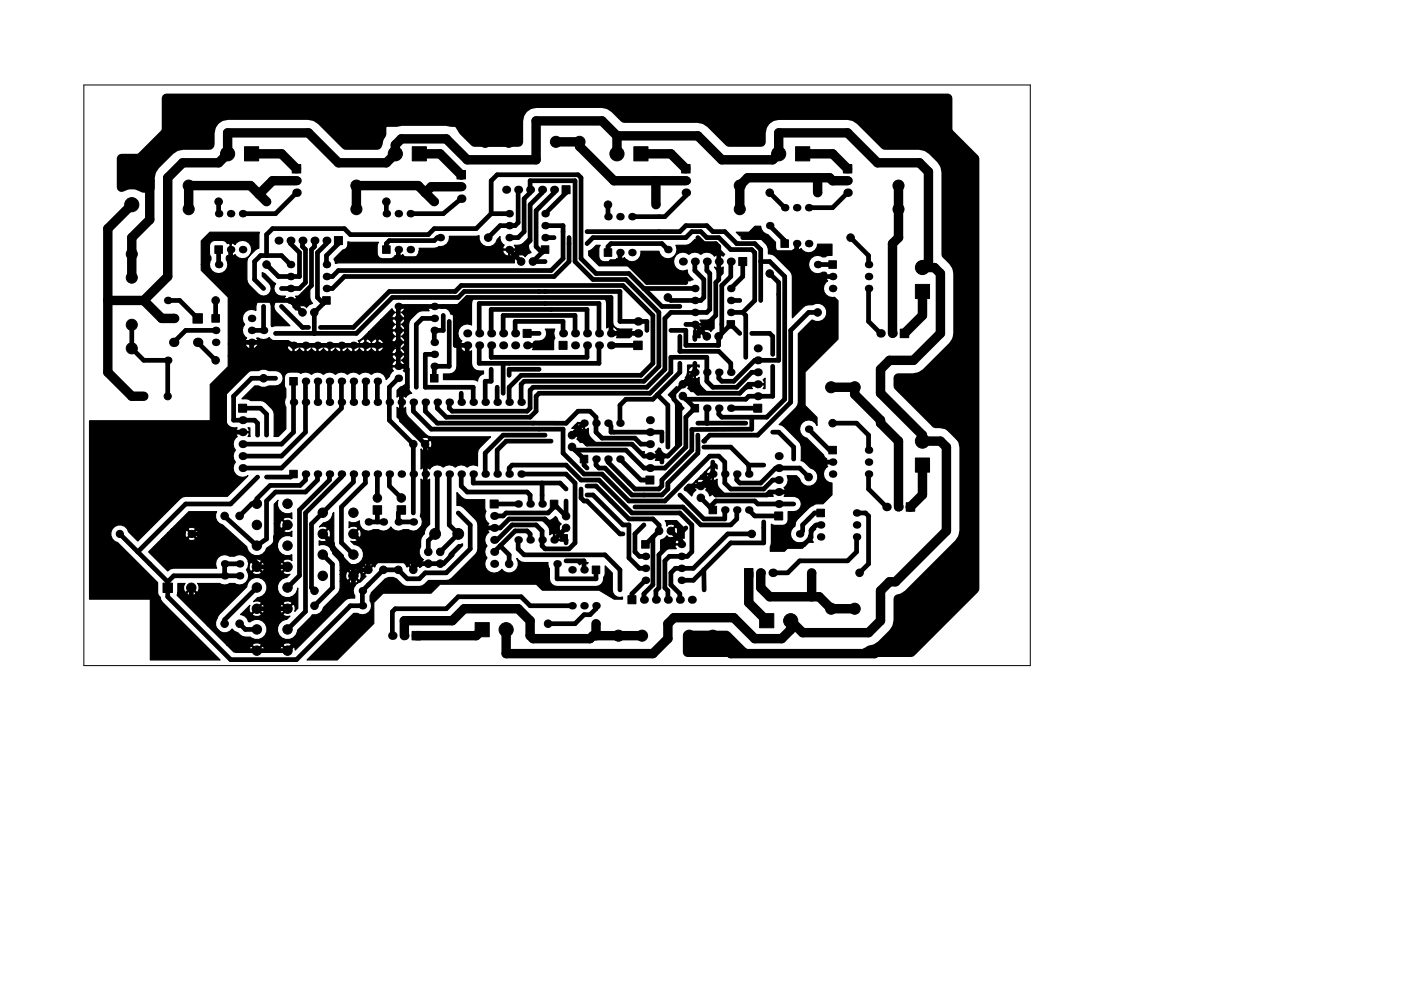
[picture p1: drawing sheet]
<svg xmlns="http://www.w3.org/2000/svg" width="297mm" height="210mm" viewBox="0 0 297 210" stroke-linecap="round" stroke-linejoin="round" font-family="sans-serif">
<path d="M17.8 18h200.6v123.2h-200.6z" fill="none" stroke="#000" stroke-width=".21"/>
<g fill="#000" stroke="#000" stroke-width=".21">
<path d="M26.4 36.8h3v3h-3zM51.8 31.1h3v3h-3zM62 34.9h1.8v1.8h-1.8zM87.4 31.1h3v3h-3zM96.9 36.2h1.8v1.8h-1.8zM119.2 39.4h1.7v1.7h-1.7zM134.4 31.1h3v3h-3zM144.5 34.9h1.8v1.8h-1.8zM168.7 31.1h3v3h-3zM178.8 34.9h1.8v1.8h-1.8zM45.6 52.2h1.6v1.6h-1.6zM70.9 50.2h1.7v1.7h-1.7z"/>
<path d="M81.1 52.2h1.6v1.6h-1.6zM114.8 52.2h1.6v1.6h-1.6zM128.1 52.8h1.6v1.6h-1.6zM156.6 54.6h1.7v1.7h-1.7zM165.6 50.9h1.6v1.6h-1.6zM175.7 55.3h1.6v1.6h-1.6zM40.9 66.6h2v2h-2zM44.9 66.8h1.6v1.6h-1.6zM68.4 62.9h1.6v1.6h-1.6zM91.3 79.5h1.6v1.6h-1.6zM110.9 69.9h1.7v1.7h-1.7zM118.5 72.4h1.7v1.7h-1.7z"/>
<path d="M134.4 72.4h1.8v1.8h-1.8zM154.1 68h1.6v1.6h-1.6zM190.9 69.8h1.8v1.8h-1.8zM194.1 60.3h3v3h-3zM50.6 85.8h1.7v1.7h-1.7zM61.4 80.1h1.6v1.6h-1.6zM123 96.6h1.6v1.6h-1.6zM146.5 85.8h1.6v1.6h-1.6zM159.8 85.8h1.7v1.7h-1.7zM175.7 94.7h1.6v1.6h-1.6zM61.4 99.8h1.6v1.6h-1.6zM79.1 107.3h1.8v1.8h-1.8z"/>
<path d="M84.2 107.3h1.8v1.8h-1.8zM103.9 106.1h1.7v1.7h-1.7zM116.7 106.1h1.6v1.6h-1.6zM136 114.7h1.6v1.6h-1.6zM136.9 101h1.7v1.7h-1.7zM150.3 107.4h1.6v1.6h-1.6zM164.3 108.6h1.6v1.7h-1.6zM173.2 108h1.6v1.6h-1.6zM192.1 106.7h1.8v1.8h-1.8zM194.1 97.2h3v3h-3zM34.6 123.7h2v2h-2zM87.4 134h1.8v1.8h-1.8z"/>
<path d="M100.7 132.1h3v3h-3zM125.6 120.1h1.6v1.6h-1.6zM133.1 126.4h1.7v1.7h-1.7zM157.9 120.6h1.7v1.8h-1.7zM161.1 130.2h3v3h-3z"/>
<circle cx="40" cy="39.4" r="1.18"/>
<circle cx="40" cy="24.4" r="1.18"/>
<circle cx="40" cy="29.4" r="1.18"/>
<circle cx="48.3" cy="32.6" r="1.5"/>
<circle cx="75.6" cy="39.4" r="1.18"/>
<circle cx="75.6" cy="29.4" r="1.18"/>
<circle cx="75.6" cy="24.4" r="1.18"/>
<circle cx="83.8" cy="32.6" r="1.5"/>
<circle cx="102.9" cy="30.1" r="1.18"/>
<circle cx="107.9" cy="30.1" r="1.18"/>
<circle cx="117.9" cy="30.1" r="1.18"/>
<circle cx="122.9" cy="30.1" r="1.18"/>
<circle cx="130.8" cy="32.6" r="1.5"/>
<circle cx="156.8" cy="39.4" r="1.18"/>
<circle cx="156.8" cy="29.4" r="1.18"/>
<circle cx="156.8" cy="24.4" r="1.18"/>
<circle cx="165.1" cy="32.6" r="1.5"/>
<circle cx="190.5" cy="39.4" r="1.18"/>
<circle cx="190.5" cy="29.4" r="1.18"/>
<circle cx="190.5" cy="24.4" r="1.18"/>
<circle cx="27.9" cy="43.4" r="1.5"/>
<circle cx="27.9" cy="53.9" r="1.17"/>
<circle cx="27.9" cy="58.9" r="1.17"/>
<circle cx="40" cy="44.4" r="1.18"/>
<circle cx="46.4" cy="42.8" r=".8"/>
<circle cx="56.5" cy="56.1" r=".8"/>
<circle cx="75.6" cy="44.4" r="1.18"/>
<circle cx="81.9" cy="42.8" r=".8"/>
<circle cx="94" cy="54.9" r=".3"/>
<circle cx="103.5" cy="50.4" r=".8"/>
<circle cx="110.5" cy="55.5" r=".8"/>
<circle cx="113" cy="55.5" r=".8"/>
<circle cx="115.6" cy="55.5" r=".3"/>
<circle cx="117.5" cy="50.4" r=".3"/>
<circle cx="119.4" cy="49.1" r=".3"/>
<circle cx="120.7" cy="50.4" r=".3"/>
<circle cx="120.7" cy="51.7" r=".3"/>
<circle cx="124.5" cy="49.1" r=".3"/>
<circle cx="124.5" cy="51.7" r=".3"/>
<circle cx="128.9" cy="43.4" r=".8"/>
<circle cx="129.5" cy="55.5" r=".3"/>
<circle cx="145.4" cy="59.9" r=".3"/>
<circle cx="148" cy="50.4" r=".3"/>
<circle cx="156.8" cy="44.4" r="1.18"/>
<circle cx="157.5" cy="50.4" r=".3"/>
<circle cx="163.2" cy="40.9" r=".8"/>
<circle cx="163.2" cy="58" r=".8"/>
<circle cx="180.3" cy="50.4" r=".8"/>
<circle cx="190.5" cy="44.4" r="1.18"/>
<circle cx="195.6" cy="56.8" r="1.5"/>
<circle cx="27.9" cy="68.9" r="1.18"/>
<circle cx="27.9" cy="73.9" r="1.18"/>
<circle cx="45.7" cy="63.7" r=".8"/>
<circle cx="45.7" cy="76.4" r=".8"/>
<circle cx="55.9" cy="61.2" r=".3"/>
<circle cx="55.9" cy="65" r=".3"/>
<circle cx="58.4" cy="70.7" r=".3"/>
<circle cx="59.7" cy="65" r=".3"/>
<circle cx="59.7" cy="61.2" r=".3"/>
<circle cx="64.1" cy="66.3" r=".8"/>
<circle cx="65.4" cy="69.5" r=".3"/>
<circle cx="66.6" cy="66.3" r=".8"/>
<circle cx="67.9" cy="69.5" r=".3"/>
<circle cx="94" cy="65" r=".3"/>
<circle cx="94" cy="66.9" r=".3"/>
<circle cx="95.3" cy="68.2" r=".3"/>
<circle cx="99.1" cy="79.6" r=".3"/>
<circle cx="104.1" cy="78.4" r=".3"/>
<circle cx="104.1" cy="75.8" r=".3"/>
<circle cx="106.7" cy="66.9" r=".3"/>
<circle cx="108" cy="79.6" r=".3"/>
<circle cx="109.2" cy="68.2" r=".3"/>
<circle cx="114.3" cy="73.3" r=".3"/>
<circle cx="114.3" cy="70.7" r=".3"/>
<circle cx="114.3" cy="78.4" r=".3"/>
<circle cx="114.3" cy="61.8" r=".3"/>
<circle cx="115.6" cy="64.4" r=".3"/>
<circle cx="115.6" cy="61.8" r=".3"/>
<circle cx="116.8" cy="65.7" r=".3"/>
<circle cx="129.5" cy="63.1" r=".3"/>
<circle cx="137.2" cy="70.1" r=".3"/>
<circle cx="141.6" cy="63.1" r=".8"/>
<circle cx="142.2" cy="70.1" r=".3"/>
<circle cx="144.1" cy="74.5" r=".3"/>
<circle cx="144.1" cy="71.4" r=".3"/>
<circle cx="144.1" cy="65" r=".3"/>
<circle cx="144.1" cy="77.1" r=".3"/>
<circle cx="145.4" cy="68.8" r=".3"/>
<circle cx="147.3" cy="77.1" r=".3"/>
<circle cx="147.3" cy="72" r=".3"/>
<circle cx="149.9" cy="71.4" r=".8"/>
<circle cx="152.4" cy="71.4" r=".8"/>
<circle cx="156.8" cy="63.7" r=".3"/>
<circle cx="156.8" cy="70.7" r=".3"/>
<circle cx="158.1" cy="75.8" r=".3"/>
<circle cx="159.4" cy="70.7" r=".3"/>
<circle cx="161.3" cy="63.7" r=".3"/>
<circle cx="163.8" cy="75.2" r=".3"/>
<circle cx="163.8" cy="77.7" r=".3"/>
<circle cx="173.4" cy="66.3" r=".8"/>
<circle cx="30.5" cy="84.1" r=".76"/>
<circle cx="35.6" cy="84.1" r=".76"/>
<circle cx="54.6" cy="92.3" r=".3"/>
<circle cx="55.9" cy="80.3" r=".8"/>
<circle cx="56.5" cy="92.3" r=".3"/>
<circle cx="58.4" cy="80.3" r=".3"/>
<circle cx="87.6" cy="94.2" r=".8"/>
<circle cx="88.3" cy="82.2" r=".3"/>
<circle cx="90.1" cy="94.2" r=".8"/>
<circle cx="97.8" cy="83.4" r=".3"/>
<circle cx="105.4" cy="82.2" r=".3"/>
<circle cx="106.7" cy="83.4" r=".3"/>
<circle cx="115.6" cy="92.3" r=".3"/>
<circle cx="116.8" cy="93.6" r=".3"/>
<circle cx="121.3" cy="94.8" r=".8"/>
<circle cx="121.3" cy="92.3" r=".8"/>
<circle cx="124.5" cy="99.3" r=".3"/>
<circle cx="140.3" cy="98" r=".3"/>
<circle cx="140.3" cy="93.6" r=".3"/>
<circle cx="141.6" cy="94.9" r=".3"/>
<circle cx="144.8" cy="84" r=".8"/>
<circle cx="144.8" cy="81.5" r=".8"/>
<circle cx="148" cy="92.3" r=".3"/>
<circle cx="148" cy="89.8" r=".3"/>
<circle cx="149.2" cy="93.6" r=".3"/>
<circle cx="149.2" cy="94.9" r=".3"/>
<circle cx="151.1" cy="98" r=".3"/>
<circle cx="158.1" cy="89.8" r=".3"/>
<circle cx="161.9" cy="98.7" r=".3"/>
<circle cx="163.8" cy="91.7" r=".3"/>
<circle cx="163.8" cy="84.1" r=".3"/>
<circle cx="168.3" cy="97.4" r=".3"/>
<circle cx="176.2" cy="82.2" r="1.17"/>
<circle cx="176.5" cy="89.8" r=".8"/>
<circle cx="181.2" cy="82.2" r="1.17"/>
<circle cx="191.2" cy="82.2" r="1.18"/>
<circle cx="195.6" cy="93.6" r="1.5"/>
<circle cx="196.2" cy="82.2" r="1.18"/>
<circle cx="25.4" cy="113.3" r=".76"/>
<circle cx="40.6" cy="113.3" r=".76"/>
<circle cx="47.6" cy="109.5" r=".8"/>
<circle cx="50.8" cy="109.5" r=".8"/>
<circle cx="54.5" cy="111.4" r="1"/>
<circle cx="54.5" cy="106.9" r="1"/>
<circle cx="54.5" cy="115.8" r="1"/>
<circle cx="54.6" cy="101.2" r=".3"/>
<circle cx="56.5" cy="101.2" r=".3"/>
<circle cx="61" cy="111.4" r="1"/>
<circle cx="61" cy="115.8" r="1"/>
<circle cx="61" cy="106.9" r="1"/>
<circle cx="68.4" cy="113.3" r="1"/>
<circle cx="68.4" cy="108.8" r="1"/>
<circle cx="68.4" cy="117.7" r="1"/>
<circle cx="74.9" cy="113.3" r="1"/>
<circle cx="74.9" cy="117.7" r="1"/>
<circle cx="74.9" cy="108.8" r="1"/>
<circle cx="80" cy="105.7" r=".9"/>
<circle cx="85.1" cy="105.7" r=".9"/>
<circle cx="87.6" cy="108.8" r=".3"/>
<circle cx="90.8" cy="119.6" r=".8"/>
<circle cx="90.8" cy="117.1" r=".8"/>
<circle cx="92.3" cy="113.3" r="1.15"/>
<circle cx="93.3" cy="119.6" r=".8"/>
<circle cx="93.3" cy="117.1" r=".8"/>
<circle cx="95.9" cy="117.7" r=".3"/>
<circle cx="97.2" cy="113.3" r="1.15"/>
<circle cx="97.2" cy="108.8" r=".3"/>
<circle cx="102.2" cy="117.7" r=".3"/>
<circle cx="107.9" cy="119.6" r=".8"/>
<circle cx="112.4" cy="105" r=".3"/>
<circle cx="120" cy="109.5" r=".8"/>
<circle cx="120" cy="112" r=".8"/>
<circle cx="120" cy="115.2" r=".3"/>
<circle cx="120" cy="103.8" r=".3"/>
<circle cx="120" cy="106.3" r=".3"/>
<circle cx="120" cy="119" r=".3"/>
<circle cx="123.2" cy="103.8" r=".3"/>
<circle cx="124.5" cy="103.1" r=".3"/>
<circle cx="124.5" cy="105" r=".3"/>
<circle cx="129.5" cy="106.3" r=".3"/>
<circle cx="132.1" cy="113.3" r=".3"/>
<circle cx="133.4" cy="102.5" r=".3"/>
<circle cx="133.4" cy="111.4" r=".3"/>
<circle cx="134.6" cy="113.3" r=".3"/>
<circle cx="134.6" cy="103.8" r=".3"/>
<circle cx="134.6" cy="107.6" r=".3"/>
<circle cx="136.5" cy="111.4" r=".3"/>
<circle cx="136.5" cy="105" r=".3"/>
<circle cx="139.7" cy="112.6" r=".8"/>
<circle cx="140.3" cy="105" r=".3"/>
<circle cx="142.2" cy="112.6" r=".8"/>
<circle cx="144.1" cy="105" r=".3"/>
<circle cx="145.4" cy="112" r=".3"/>
<circle cx="145.4" cy="103.8" r=".3"/>
<circle cx="148.6" cy="105.6" r=".8"/>
<circle cx="148.6" cy="103.1" r=".8"/>
<circle cx="159.4" cy="113.3" r=".8"/>
<circle cx="161.9" cy="110.7" r=".3"/>
<circle cx="168.3" cy="106.9" r=".3"/>
<circle cx="171.4" cy="101.2" r=".8"/>
<circle cx="40.6" cy="124.7" r="1"/>
<circle cx="47.6" cy="132.3" r=".8"/>
<circle cx="50.8" cy="132.3" r=".8"/>
<circle cx="54.5" cy="138" r="1"/>
<circle cx="54.5" cy="129.2" r="1"/>
<circle cx="54.5" cy="120.3" r="1"/>
<circle cx="54.5" cy="124.7" r="1"/>
<circle cx="54.5" cy="133.5" r="1"/>
<circle cx="61" cy="120.3" r="1"/>
<circle cx="61" cy="138" r="1"/>
<circle cx="61" cy="129.2" r="1"/>
<circle cx="61" cy="124.7" r="1"/>
<circle cx="61" cy="133.5" r="1"/>
<circle cx="66.7" cy="128.5" r=".8"/>
<circle cx="66.7" cy="125.3" r=".8"/>
<circle cx="68.4" cy="122.2" r="1"/>
<circle cx="74.9" cy="122.2" r="1"/>
<circle cx="78.1" cy="120.9" r=".8"/>
<circle cx="81.3" cy="120.9" r=".8"/>
<circle cx="84.5" cy="120.9" r=".8"/>
<circle cx="87.6" cy="120.9" r=".8"/>
<circle cx="107.3" cy="133.6" r="1.5"/>
<circle cx="116.2" cy="132.3" r=".8"/>
<circle cx="131.1" cy="134.9" r="1.17"/>
<circle cx="131.4" cy="125.2" r=".3"/>
<circle cx="136.1" cy="134.9" r="1.17"/>
<circle cx="146.1" cy="134.9" r="1.18"/>
<circle cx="149.3" cy="125.2" r=".3"/>
<circle cx="151.1" cy="134.9" r="1.18"/>
<circle cx="167.6" cy="131.7" r="1.5"/>
<circle cx="176.2" cy="129.2" r="1.17"/>
<circle cx="181.2" cy="129.2" r="1.17"/>
<circle cx="182.2" cy="121.5" r=".8"/>
<circle cx="191.2" cy="129.2" r="1.18"/>
<circle cx="196.2" cy="129.2" r="1.18"/>
</g>
<g fill="#000">
<circle cx="62.9" cy="38.3" r=".9"/>
<circle cx="97.8" cy="39.6" r=".9"/>
<circle cx="145.4" cy="38.3" r=".9"/>
<circle cx="179.7" cy="38.3" r=".9"/>
<circle cx="46.4" cy="56.1" r=".8"/>
<circle cx="46.4" cy="45.3" r=".8"/>
<circle cx="48.9" cy="53" r=".8"/>
<circle cx="48.9" cy="45.3" r=".8"/>
<circle cx="51.4" cy="45.3" r=".8"/>
<circle cx="51.4" cy="53" r=".8"/>
<circle cx="56.5" cy="42.8" r=".8"/>
<circle cx="59.1" cy="51" r=".85"/>
<circle cx="61.6" cy="51" r=".85"/>
<circle cx="61.6" cy="56.1" r=".8"/>
<circle cx="61.6" cy="58.7" r=".8"/>
<circle cx="62.9" cy="40.9" r=".9"/>
<circle cx="64.1" cy="51" r=".85"/>
<circle cx="66.7" cy="51" r=".85"/>
<circle cx="69.2" cy="58.7" r=".8"/>
<circle cx="69.2" cy="56.1" r=".8"/>
<circle cx="69.2" cy="51" r=".85"/>
<circle cx="81.9" cy="45.3" r=".8"/>
<circle cx="84.5" cy="53" r=".8"/>
<circle cx="84.5" cy="45.3" r=".8"/>
<circle cx="87" cy="53" r=".8"/>
<circle cx="87" cy="45.3" r=".8"/>
<circle cx="92.1" cy="42.8" r=".8"/>
<circle cx="93.3" cy="50.4" r=".8"/>
<circle cx="97.8" cy="42.2" r=".9"/>
<circle cx="107.3" cy="40.3" r=".85"/>
<circle cx="107.9" cy="45.3" r=".8"/>
<circle cx="107.9" cy="47.9" r=".8"/>
<circle cx="107.9" cy="50.4" r=".8"/>
<circle cx="107.9" cy="53" r=".8"/>
<circle cx="109.9" cy="40.3" r=".85"/>
<circle cx="112.4" cy="40.3" r=".85"/>
<circle cx="114.9" cy="40.3" r=".85"/>
<circle cx="115.6" cy="47.9" r=".8"/>
<circle cx="115.6" cy="45.3" r=".8"/>
<circle cx="115.6" cy="50.4" r=".8"/>
<circle cx="117.5" cy="40.3" r=".85"/>
<circle cx="128.9" cy="46" r=".8"/>
<circle cx="131.4" cy="53.6" r=".8"/>
<circle cx="131.4" cy="46" r=".8"/>
<circle cx="134" cy="53.6" r=".8"/>
<circle cx="134" cy="46" r=".8"/>
<circle cx="139.1" cy="43.4" r=".8"/>
<circle cx="141.6" cy="53" r=".8"/>
<circle cx="144.8" cy="55.5" r=".85"/>
<circle cx="145.4" cy="40.9" r=".9"/>
<circle cx="147.3" cy="55.5" r=".85"/>
<circle cx="149.9" cy="55.5" r=".85"/>
<circle cx="152.4" cy="55.5" r=".85"/>
<circle cx="154.9" cy="55.5" r=".85"/>
<circle cx="156.2" cy="51.7" r=".5"/>
<circle cx="163.2" cy="47.9" r=".8"/>
<circle cx="166.4" cy="44.1" r=".8"/>
<circle cx="168.9" cy="51.7" r=".8"/>
<circle cx="168.9" cy="44.1" r=".8"/>
<circle cx="171.4" cy="44.1" r=".8"/>
<circle cx="171.4" cy="51.7" r=".8"/>
<circle cx="173.4" cy="56.1" r=".8"/>
<circle cx="173.4" cy="40.9" r=".8"/>
<circle cx="176.5" cy="58.7" r=".8"/>
<circle cx="179.7" cy="40.9" r=".9"/>
<circle cx="184.1" cy="56.1" r=".8"/>
<circle cx="184.1" cy="58.7" r=".8"/>
<circle cx="190.5" cy="50.4" r=".8"/>
<circle cx="35.6" cy="63.7" r=".8"/>
<circle cx="35.6" cy="76.4" r=".8"/>
<circle cx="36.8" cy="72.6" r="1"/>
<circle cx="36.8" cy="67.6" r="1"/>
<circle cx="41.9" cy="72.6" r="1"/>
<circle cx="45.7" cy="72.6" r=".8"/>
<circle cx="45.7" cy="70.1" r=".8"/>
<circle cx="53.3" cy="72.6" r=".8"/>
<circle cx="53.3" cy="70.1" r=".8"/>
<circle cx="53.3" cy="67.6" r=".8"/>
<circle cx="55.9" cy="70.1" r=".8"/>
<circle cx="61.6" cy="63.7" r=".8"/>
<circle cx="61.6" cy="61.2" r=".8"/>
<circle cx="62.2" cy="73.3" r=".8"/>
<circle cx="64.8" cy="73.3" r=".8"/>
<circle cx="67.3" cy="73.3" r=".8"/>
<circle cx="69.2" cy="61.2" r=".8"/>
<circle cx="69.8" cy="73.3" r=".8"/>
<circle cx="72.4" cy="73.3" r=".8"/>
<circle cx="74.9" cy="73.3" r=".8"/>
<circle cx="77.5" cy="73.3" r=".8"/>
<circle cx="80" cy="73.3" r=".8"/>
<circle cx="84.5" cy="72.6" r=".8"/>
<circle cx="84.5" cy="65" r=".8"/>
<circle cx="84.5" cy="67.6" r=".8"/>
<circle cx="84.5" cy="70.1" r=".8"/>
<circle cx="84.5" cy="77.7" r=".8"/>
<circle cx="84.5" cy="75.2" r=".8"/>
<circle cx="92.1" cy="72.6" r=".8"/>
<circle cx="92.1" cy="77.7" r=".8"/>
<circle cx="92.1" cy="70.1" r=".8"/>
<circle cx="92.1" cy="75.2" r=".8"/>
<circle cx="92.1" cy="67.6" r=".8"/>
<circle cx="92.1" cy="65" r=".8"/>
<circle cx="99.1" cy="70.7" r=".85"/>
<circle cx="99.1" cy="73.3" r=".85"/>
<circle cx="101.6" cy="73.3" r=".85"/>
<circle cx="101.6" cy="70.7" r=".85"/>
<circle cx="104.1" cy="70.7" r=".85"/>
<circle cx="104.1" cy="73.3" r=".85"/>
<circle cx="106.7" cy="70.7" r=".85"/>
<circle cx="106.7" cy="73.3" r=".85"/>
<circle cx="109.2" cy="73.3" r=".85"/>
<circle cx="109.2" cy="70.7" r=".85"/>
<circle cx="111.8" cy="73.3" r=".85"/>
<circle cx="119.4" cy="70.7" r=".85"/>
<circle cx="121.9" cy="73.3" r=".85"/>
<circle cx="121.9" cy="70.7" r=".85"/>
<circle cx="124.5" cy="73.3" r=".85"/>
<circle cx="124.5" cy="70.7" r=".85"/>
<circle cx="127" cy="73.3" r=".85"/>
<circle cx="127" cy="70.7" r=".85"/>
<circle cx="129.5" cy="73.3" r=".85"/>
<circle cx="129.5" cy="70.7" r=".85"/>
<circle cx="135.3" cy="70.7" r=".9"/>
<circle cx="135.3" cy="68.2" r=".9"/>
<circle cx="147.3" cy="63.7" r=".8"/>
<circle cx="147.3" cy="66.3" r=".8"/>
<circle cx="147.3" cy="79" r=".8"/>
<circle cx="147.3" cy="68.8" r=".8"/>
<circle cx="147.3" cy="61.2" r=".8"/>
<circle cx="149.9" cy="79" r=".8"/>
<circle cx="152.4" cy="79" r=".8"/>
<circle cx="154.9" cy="63.7" r=".8"/>
<circle cx="154.9" cy="61.2" r=".8"/>
<circle cx="154.9" cy="66.3" r=".8"/>
<circle cx="154.9" cy="79" r=".8"/>
<circle cx="160.7" cy="76.4" r=".85"/>
<circle cx="160.7" cy="73.9" r=".85"/>
<circle cx="160.7" cy="79" r=".85"/>
<circle cx="176.5" cy="61.2" r=".8"/>
<circle cx="184.1" cy="61.2" r=".8"/>
<circle cx="186.7" cy="70.7" r=".9"/>
<circle cx="189.2" cy="70.7" r=".9"/>
<circle cx="51.4" cy="96.8" r=".85"/>
<circle cx="51.4" cy="99.3" r=".85"/>
<circle cx="51.4" cy="94.2" r=".85"/>
<circle cx="51.4" cy="89.1" r=".85"/>
<circle cx="51.4" cy="91.7" r=".85"/>
<circle cx="62.2" cy="85.3" r=".8"/>
<circle cx="64.8" cy="85.3" r=".8"/>
<circle cx="64.8" cy="80.9" r=".8"/>
<circle cx="67.3" cy="85.3" r=".8"/>
<circle cx="67.3" cy="80.9" r=".8"/>
<circle cx="69.8" cy="85.3" r=".8"/>
<circle cx="69.8" cy="80.9" r=".8"/>
<circle cx="72.4" cy="85.3" r=".8"/>
<circle cx="72.4" cy="80.9" r=".8"/>
<circle cx="74.9" cy="80.9" r=".8"/>
<circle cx="74.9" cy="85.3" r=".8"/>
<circle cx="77.5" cy="80.9" r=".8"/>
<circle cx="77.5" cy="85.3" r=".8"/>
<circle cx="80" cy="80.9" r=".8"/>
<circle cx="80" cy="85.3" r=".8"/>
<circle cx="82.5" cy="85.3" r=".8"/>
<circle cx="84.5" cy="80.3" r=".8"/>
<circle cx="85.1" cy="85.3" r=".8"/>
<circle cx="87.6" cy="85.3" r=".8"/>
<circle cx="90.2" cy="85.3" r=".8"/>
<circle cx="92.7" cy="85.3" r=".8"/>
<circle cx="95.2" cy="85.3" r=".8"/>
<circle cx="97.8" cy="85.3" r=".8"/>
<circle cx="100.3" cy="85.3" r=".8"/>
<circle cx="102.9" cy="85.3" r=".8"/>
<circle cx="105.4" cy="85.3" r=".8"/>
<circle cx="107.9" cy="85.3" r=".8"/>
<circle cx="110.5" cy="85.3" r=".8"/>
<circle cx="123.8" cy="89.8" r=".8"/>
<circle cx="126.4" cy="89.8" r=".8"/>
<circle cx="126.4" cy="97.4" r=".8"/>
<circle cx="128.9" cy="97.4" r=".8"/>
<circle cx="128.9" cy="89.8" r=".8"/>
<circle cx="131.4" cy="89.8" r=".8"/>
<circle cx="131.4" cy="97.4" r=".8"/>
<circle cx="137.8" cy="89.1" r=".85"/>
<circle cx="137.8" cy="94.2" r=".85"/>
<circle cx="137.8" cy="91.7" r=".85"/>
<circle cx="137.8" cy="99.3" r=".85"/>
<circle cx="137.8" cy="96.8" r=".85"/>
<circle cx="149.2" cy="93.6" r=".5"/>
<circle cx="149.9" cy="86.6" r=".8"/>
<circle cx="149.9" cy="89.8" r=".5"/>
<circle cx="152.4" cy="86.6" r=".8"/>
<circle cx="154.9" cy="86.6" r=".8"/>
<circle cx="160.7" cy="84.1" r=".85"/>
<circle cx="160.7" cy="81.5" r=".85"/>
<circle cx="165.1" cy="96.8" r=".85"/>
<circle cx="165.1" cy="99.3" r=".85"/>
<circle cx="171.4" cy="91.1" r=".8"/>
<circle cx="176.5" cy="98" r=".8"/>
<circle cx="184.1" cy="98" r=".8"/>
<circle cx="184.1" cy="95.5" r=".8"/>
<circle cx="186.7" cy="89.8" r=".8"/>
<circle cx="47.6" cy="119.6" r=".8"/>
<circle cx="50.8" cy="119.6" r=".8"/>
<circle cx="58.4" cy="113.9" r=".5"/>
<circle cx="64.8" cy="100.6" r=".8"/>
<circle cx="67.3" cy="100.6" r=".8"/>
<circle cx="69.8" cy="100.6" r=".8"/>
<circle cx="72.4" cy="100.6" r=".8"/>
<circle cx="74.9" cy="100.6" r=".8"/>
<circle cx="77.5" cy="100.6" r=".8"/>
<circle cx="78.1" cy="110.7" r=".8"/>
<circle cx="80" cy="100.6" r=".8"/>
<circle cx="81.3" cy="110.7" r=".8"/>
<circle cx="82.5" cy="100.6" r=".8"/>
<circle cx="84.5" cy="110.7" r=".8"/>
<circle cx="85.1" cy="100.6" r=".8"/>
<circle cx="87.6" cy="110.7" r=".8"/>
<circle cx="87.6" cy="100.6" r=".8"/>
<circle cx="90.2" cy="100.6" r=".8"/>
<circle cx="92.7" cy="100.6" r=".8"/>
<circle cx="95.2" cy="100.6" r=".8"/>
<circle cx="97.8" cy="100.6" r=".8"/>
<circle cx="100.3" cy="100.6" r=".8"/>
<circle cx="102.9" cy="100.6" r=".8"/>
<circle cx="104.8" cy="112" r=".85"/>
<circle cx="104.8" cy="114.5" r=".85"/>
<circle cx="104.8" cy="119.6" r=".85"/>
<circle cx="104.8" cy="109.5" r=".85"/>
<circle cx="104.8" cy="117.1" r=".85"/>
<circle cx="105.4" cy="100.6" r=".8"/>
<circle cx="107.9" cy="100.6" r=".8"/>
<circle cx="109.9" cy="114.5" r=".8"/>
<circle cx="109.9" cy="106.9" r=".8"/>
<circle cx="110.5" cy="100.6" r=".8"/>
<circle cx="112.4" cy="106.9" r=".8"/>
<circle cx="112.4" cy="114.5" r=".8"/>
<circle cx="114.9" cy="106.9" r=".8"/>
<circle cx="114.9" cy="114.5" r=".8"/>
<circle cx="117.5" cy="114.5" r=".8"/>
<circle cx="118.1" cy="119.6" r=".8"/>
<circle cx="136.8" cy="118" r=".8"/>
<circle cx="144.5" cy="118" r=".8"/>
<circle cx="144.5" cy="115.5" r=".8"/>
<circle cx="151.1" cy="100.6" r=".8"/>
<circle cx="153.7" cy="100.6" r=".8"/>
<circle cx="153.7" cy="108.2" r=".8"/>
<circle cx="156.2" cy="100.6" r=".8"/>
<circle cx="156.2" cy="108.2" r=".8"/>
<circle cx="158.7" cy="100.6" r=".8"/>
<circle cx="158.7" cy="108.2" r=".8"/>
<circle cx="165.1" cy="106.9" r=".85"/>
<circle cx="165.1" cy="101.8" r=".85"/>
<circle cx="165.1" cy="104.4" r=".85"/>
<circle cx="169.5" cy="113.3" r=".8"/>
<circle cx="174" cy="113.9" r=".8"/>
<circle cx="174" cy="111.4" r=".8"/>
<circle cx="176.5" cy="100.6" r=".8"/>
<circle cx="181.6" cy="113.9" r=".8"/>
<circle cx="181.6" cy="111.4" r=".8"/>
<circle cx="181.6" cy="108.8" r=".8"/>
<circle cx="184.1" cy="100.6" r=".8"/>
<circle cx="188" cy="107.6" r=".9"/>
<circle cx="190.5" cy="107.6" r=".9"/>
<circle cx="47.6" cy="122.2" r=".8"/>
<circle cx="50.8" cy="122.2" r=".8"/>
<circle cx="76.8" cy="125.3" r=".8"/>
<circle cx="76.8" cy="128.5" r=".8"/>
<circle cx="83.2" cy="134.9" r=".9"/>
<circle cx="85.7" cy="134.9" r=".9"/>
<circle cx="121.3" cy="128.5" r=".8"/>
<circle cx="121.3" cy="120.9" r=".8"/>
<circle cx="123.8" cy="120.9" r=".8"/>
<circle cx="123.8" cy="128.5" r=".8"/>
<circle cx="126.4" cy="132.3" r=".8"/>
<circle cx="126.4" cy="128.5" r=".8"/>
<circle cx="136.5" cy="127.2" r=".85"/>
<circle cx="136.8" cy="123.1" r=".8"/>
<circle cx="136.8" cy="120.6" r=".8"/>
<circle cx="139.1" cy="127.2" r=".85"/>
<circle cx="141.6" cy="127.2" r=".85"/>
<circle cx="144.1" cy="127.2" r=".85"/>
<circle cx="144.5" cy="120.6" r=".8"/>
<circle cx="144.5" cy="123.1" r=".8"/>
<circle cx="146.7" cy="127.2" r=".85"/>
<circle cx="161.3" cy="121.5" r=".9"/>
<circle cx="163.8" cy="121.5" r=".9"/>
<circle cx="172.1" cy="121.5" r=".8"/>
</g>
<g fill="none" stroke="#000" stroke-width="1">
<path d="M46.4 42.8v2.5M46.4 53v3.1M48.9 53v8.2l2.5 2.5M61.6 51v.7l1.9 1.9v5.1h-4.4l-2.6-2.6M61.6 56.1l-1.9-1.9h-4.5l-1.2 1.3v3.8l1.9 1.9M62.9 40.9l-4.5 4.4h-7M64.1 51v1.3l.7 .7v6.9l-1.3 1.3h-3.8M66.7 51v1.3l-.7 .7v7.6l-3.8 3.8M69.2 51v.7l-1.9 1.9v9.5l1.3 1.3M71.8 51v.7l-2.6 2.5v1.9M81.9 42.8v2.5M93.3 50.4h-.6l-.6 .6h-9.6l-.6 .7v1.3"/>
<path d="M97.8 42.2l-3.8 3.1h-7M104.1 45.3v-7l1.3-1.2h17.2l.6 .6v17.2l3.2 3.1h6.9l7 7h3.8M104.1 45.3h3.8M104.1 45.3l-3.1 3.2h-8.9l-1.3 1.3h-16.5l-1.3-1.3h-15.2l-1.3 1.3v4.4M107.9 50.4h2l1.2-1.3v-6.9l1.3-1.3v-2.6h9.5v17.2l3.8 3.8h7l7 7v11.4l-3.2 3.2h-25.4l-.6 .6v3.8M107.9 53l2.6 2.5M109.9 40.3v6.9l-.7 .7h-3.2l-2.5 2.5M114.9 40.3v.6l-2.5 2.5v7.6l-3.8 3.9h-24.1v-1.9M115.5 53l-2.5 2.5h2.6M115.5 53h.1M115.6 47.9h3.8v7l-2.6 2.5h-45l-1.3 1.3h-1.3M115.6 50.4h1.9"/>
<path d="M117.5 40.3v.6l-3.8 3.8v7.6l1.2 1.3 .7-.6M120 40.3v.6l-4.4 4.4M120.6 50.4v5.1l-3.1 3.2h-44.5l-2.5 2.5h-1.3M124.5 51.7l1.2-1.3h19.7l1.3-1.3h1.9l1.3 1.3h2.5l2.5 2.6h4.5l.6 .6v10.1l-2.5 2.6M124.5 49.1h19.6l1.3-1.2h4.5l1.2 1.2h2.6l2.5 2.6h3.8l1.3 1.3v10.7M128.9 43.4v2.6M129.5 55.5h3.2l4.5 4.4h8.2M131.4 53.6v1.9M141.6 53l-1.3-1.3h-10.8l-.6 .6v1.3M145.4 40.9v.6l-4.4 4.5h-7M147.3 55.5v1.9l1.9 1.9v3.8l-.6 .6h-6.4l-.6-.6M148 50.4l1.2 1.3h2.6l.6 .6v7l-.6 .6v7l-4.5 4.5v.6"/>
<path d="M149.9 55.5v1.9l.6 .6v7.7l-.6 .6h-7.7l-1.2 1.3v10.8l-3.8 3.8h-24.2l-.6 .6v3.8l-.6 .6h-15.9l-.7-.6v-1.3M154.9 55.5v3.2l-1.9 1.9v10.1M157.5 50.4h5.1l.6 .6v1.3l1.3 1.3h3.8M157.5 55.5v3.2l-2.6 2.5M161.3 55.5h1.9l3.2 3.2v26l-3.8 3.8h-9.6l-.6-.6v-1.3M163.2 58l1.9 1.9v16.5h-5.1l-4.4 4.5h-2.6l-.6-.6v-1.3M163.2 47.9l3.2 3.1v.7M163.2 40.9l3.2 3.2M168.3 53.6v1.9l3.1 3.2h5.1M168.9 51.7v1.3l-.6 .6M173.4 58.7v3.8l3.8 3.8v1.3l-7 6.9v12.1l-1.3 1.3v4.4l1.3 1.3v.6l4.4 4.5M173.4 56.1h3.1"/>
<path d="M179.7 40.9l-3.2 3.2h-5.1M180.3 50.4l3.8 3.8v1.9M27.9 68.9v5l2.6 2.5h5.1v7.7M35.6 63.7h2.5l3.8 3.9M41.9 72.6l3.8 3.8M45.7 70.1h-6.3l-2.6 2.5M45.7 63.7v3.9M51.4 63.7h10.2l2.5 2.6M51.4 63.7l-.6 .7v8.2h10.2l1.2 .7h22.3M53.3 72.6v5.1l-5.7 5.7v8.3h3.8M55.9 65v5.1h-2.6M59.7 65l4.4 4.5h1.3"/>
<path d="M67.9 69.5h7l7.6-7.7h14l1.3-1.2h34.3l6.3 6.3v10.2l-2.5 2.5h-25.4l-2.6 2.6v3.1M69.2 63.7l-2.6 2.6v4.4M92.1 75.2h-1.9v7h10.1v3.1M92.1 67.6h-2.6l-1.2 1.2v13.4M94 66.9v3.2h-1.9v2.5M95.2 68.2v9.5h-3.1v2.6M96.5 65v8.3h2.6v6.3M101.6 70.7v-6.3h25.4v6.3M101.6 73.3v3.8h25.4v-3.8M104.1 70.7v-5h20.4v5M104.1 73.3v2.5h20.4v-2.5M104.1 78.4v2.5h-1.2v4.4"/>
<path d="M106.7 70.7v-3.8h15.2v3.8M106.7 77.1v6.3M109.2 70.7v-2.5h10.2v2.5M111.8 73.3h2.5M111.8 70.7h2.5M114.3 78.4h-6.4v1.2M129.5 73.3h5.8M135.3 70.7h-5.8v-7.6h-30.4l-1.9 1.9h-12.7v12.7h1.2l.7 .7v3.8l-1.3 1.2v5.8l5.1 5.1v17.1l-2.6 2.5v7M136.5 61.2h10.8M137.2 70.1v-1.9h-5.8v-6.4h-33l-1.2 1.3h-14l-7.6 7.6h-17.2M142.2 70.1h3.2v3.2h6.9M144.1 71.4v3.1h8.3l2.5 2.6v1.9"/>
<path d="M144.1 77.1v1.9l-5.7 5.7h-5.7l-1.3 1.3v3.8M145.4 68.8h1.9l2.6 2.6M147.3 77.1v1.9l-4.4 4.4v1.3l1.2 1.3v8.2l-2.5 2.6h-5.1l-2.5-2.6h-9.5l-2.6-2.5M152.4 73.2l-.1 .1M154.9 63.7h1.9M154.9 66.3h2.6M156.8 70.7l-1.9-1.9-2.5 2.6v1.8M157.5 66.3l.6 .6v8.9M159.4 70.7h3.8l.6 .7v3.8M160.7 79h-1.3l-3.2 3.2h-5.1l-1.2-1.3v-5.1h-7.7v3.2l-4.4 4.4h-23.5l-.6 .7v3.1l-1.3 1.3h-17.8l-1.9-1.9v-1.3M163.8 77.7v6.4h-5.1l-.6 .6h-12.7M173.4 66.3h-2l-3.8 3.8v15.2l-6.9 7h-10.2l-1.3 1.3"/>
<path d="M184.1 61.2v7l2.6 2.5M51.4 86.6h3.8l1.3 1.3v4.4M58.4 80.3h-5.1l-3.8 3.8v5h4.5l.6 .7v2.5M62.2 80.9v10.8l-2.5 2.5h-8.3M64.8 80.9v10.8l-5.1 5.1h-8.3M67.3 80.9v4.4M69.8 80.9v4.4M72.4 80.9v5.7l-12.7 12.7h-8.3M74.9 80.9v4.4M77.5 80.9v4.4M80 80.9v4.4M84.5 80.3l-2 1.9v6.9l5.1 5.1v14.6"/>
<path d="M87.6 85.3v1.9l3.8 3.9h28v5l4.4 4.5h3.8l5.7 5.7h7.7l9.5-9.5h1.9l1.3 1.2v4.5l1.2 1.3h7l1.9-2h1.3M90.2 85.3v1.9l2.5 2.6h27.3l2.6-2.6h2.5l1.3 1.3v3.2l1.2 1.3h7l1.3 1.2h1.9M97.8 83.4v1.9M105.4 82.2v3.1M115.6 92.3h-8.9l-3.8 3.8v4.5M116.8 93.6h-9.5l-1.9 1.9v5.1M121.3 94.8l2.5 2.6v1.3l.7 .6M123.8 89.8l-2.5 2.5M128.9 89.8l.6 .6v1.3h10.8v1.9M131.4 97.4l4.5 4.4h1.9M139.4 83.8l2.2 2.2v8.9M140.3 96.8v1.2"/>
<path d="M144.8 84.1l2.5 2.5-1.9 1.9v6.4l-4.4 4.4h-4.5l-3.8-3.8h-10.8M145.4 80.9l2.6 2.5h8.8l1.9-1.9h2M148 92.3v3.8l-6.4 6.4v1.3l-1.3 1.2h-6.3l-5.7-5.7h-1.3l-.6-.6v-1.3M148 89.8h10.1M149.2 94.9h5.7l3.8 3.8M149.9 86.6v3.2M151.1 98v2.6l-2.5 2.5h-2.6l-.6 .7M154.9 86.6h5.8M158.7 98.7h3.2M158.7 98.7v1.9M159.4 88.5v2.6h-12.7v4.4l-6.4 6.3v1.3l-.6 .7h-5.1l-5.7-5.8v-.6M163.8 91.7h1.3l3.2 3.2v2.5"/>
<path d="M171.4 91.1l4.5 4.4h.6M176.5 98h-1.2l-1.3 1.3v5.1l-.6 .6h-4.5l-.6-.6h-5.1l-.6 .6h-10.8l-2.6-2.5M176.5 89.8h5.1l2.5 2.5v3.2M25.4 113.3l10.2 10.1M40.6 113.3h7.7l6.2 6.2v.8h6.5M50.8 119.6h-3.2v2.6M54.6 101.2l-5.7 5.7h-9.5l-10.2 10.2M61 111.4l-2.6 2.5v24.1M62.2 100.6l-.6 .6h-5.1M64.8 100.6v1.2l-1.2 1.2h-6.3l-2.8 2.8v1.1h-1.1l-2.6 2.6M67.3 100.6v1.2l-2.5 2.6h-6.4l-1.9 1.9v8l-2 1.5-6.9-6.3M68.4 113.3l2.1 2v1.2l4.4 4.4v3.2l-13.9 13.9h-10.8l-9.6-9.6v-3.7v.1"/>
<path d="M68.5 117.7l2 2v5l-3.8 3.8M69.8 100.6v1.2l-6.3 6.4v13.9l-2.5 2.6M72.4 100.6v.6l-7.6 7.6v20.9l-3.8 3.8M74.9 100.6v1.7l-8.9 8.9v13.5l.7 .6M74.9 113.3l3.2 3.2v4.4h-1.9l-1.3 1.3M77.5 100.6v1.9l-5.1 5.1v7.5l2.5 2.6M78.1 119h9.5M78.1 110.7h3.2M80 100.6v5.1M80 108.2v2.5M82.5 100.6v2.5l2.6 2.6M85.1 108.2l-.6 .6v1.9h3.1"/>
<path d="M92.7 100.6v12.2l-1.9 1.9v2.4M95.2 100.6v10.8l2 1.9-3.9 3.8M95.9 117.7l-1.9 1.9h-6.4M97.2 108.8l2.5 2.6v5.1l-5.1 5h-4.4l-1.3 1.3h-2.5l-1.9-1.9h-3.2l-4.5 4.4v3.2h-2.5l-11.4 11.4h-14l-13.3-13.3v-3.2M97.8 100.6v2.5l1.3 1.3h12.7l.6 .6v1.9M100.3 100.6v1.9h18.4l1.3 1.3M104.8 106.9h5.1M106 115.8l1.9 1.9v1.9M107.9 100.6v-1.3l.7-.6h11.4l3.2 3.1h3.8l7 7h10.1l2.6 2.6v5.7l-1 .9h-3.8l-.9 1v5.7l.6 .6v1.9M109.9 114.5v2l1.2 1.2h17.2l3.1 3.2v4.3M110.5 100.6h9.5l1.9 1.9v12.7l-1.3 1.3h-5l-.7-.7v-3.2l-1.2-1.2h-5.1l-3.2 3.1h-.6M112.4 114.5v-1.2l-.6-.7h-2.6l-4.4 4.5"/>
<path d="M114.9 102.5v4.4M118.1 119.6v3.2h8.3v-1.9M120 115.2v-.7l-4.4-4.4h-7.7l-1.9 1.9h-3.1l-.7 .6v5.1M120 119h3.8v1.9M120 106.3v3.2l-1.9-1.9h-.6l-1.3 1.2h-8.9l-.6 .7h-1.9M120 112l-2.5 2.5M123.2 103.8v1.9l.6 .6h.7l6.9 7h.7M124.5 105h1.2l6.4 6.4h1.2v7l2.3 2.2h1.2M124.5 103.1h1.9l6.9 7h5.1l1.3 1.3v1.2l-2.8 2.9M134.6 107.6h10.2l3.8 3.8h6.3l1.3-1.3v-1.9M136.5 111.4l-1.9 1.9v3.8l1 .9h1.2M136.8 115.5h.1"/>
<path d="M138.4 114v10.1l-1.9 1.9v1.2M142.2 112.6l2.3 2.3v.6M144.1 105l5.1 5.1h4.5v-1.9M145.4 112l-5.7 5.7v7l-.6 .6v1.9M148.6 105.7l2.5 2.5M148.6 105.6v.1M156.2 100.6v1.2l.6 .7h4.5l3.2-3.2h5l1.9 1.9M158.7 108.2l1.3 1.3h5.1M159.4 113.3h-5.1l-7.3 7.3h-3.8l-1 .9v2.6l1.9 1.9v1.2M161.9 110.7v4.5h-7l-7.9 7.9h-2.5M168.3 106.9h-7.6l-.7-.6h-8.2l-1.3 1.3M170.7 105v2.7l-2.6 2.5v1l-1.2 1.3v1.5l1.5 1.6h2l1.6-1.6v-1.5l1.1-1.1h.9"/>
<path d="M174 108.8h-1.3l-2.5 2.6v1.2l-.7 .7M181.6 113.9v3.2l-1.9 1.9h-10.2l-2.5 2.5h-3.2M181.6 108.8h1.9l.6 .7v10.1l-1.9 1.9M184.1 100.6v3.2l3.9 3.8M50.8 122.2h-14l-1.2 1.2M50.8 132.3l1.2 1.2h2.5M54.5 129.2h6.5M54.5 124.7l-6.9 6.8v.8M121.3 128.5h-8.9l-1.9-1.9h-13.3l-2.6 2.6h-10.8l-.6 .6v5.1M126.4 128.5v.7l-1.3 1.2h-1.3l-1.9 1.9h-5.7M136.8 123.1l-2.8 2.9v1.2M149.2 120.9l.1 4.3"/>
</g>
<g fill="none" stroke="#000" stroke-width="2">
<path d="M53.3 32.6h6.4l3.2 3.2M62.9 38.3h-5.1l-2.9 2.9M75.6 24.4h21.6l5.7 5.7h5v-5l3.2-3.3h43.2l2.5 2.6M75.6 24.4v5M75.6 24.4l-1.3-1.3h-33l-1.3 1.3v5h-3.7l-8.4 8.3v.6h3.8v8.3l-3.8 3.8v8.5M88.9 32.6h4.4l4.5 4.5M97.8 39.6h-6.4l-1.2 1.3M97.8 37.1h.1M117.9 30.1h5v.9l7.3 7.3h15.2M130.8 28.8h17.2l5 5.1h10.8l1.3-1.3v-4.4h14.6l6.4 6.3h8.8l1.9 1.9v19.1l-1.2 1.3h2.5l1.3 1.2v12.7l-5.7 5.7h-5.1l-1.9 2v5l8.9 8.9v1.3h3.8l1.3 1.3v17.7l-10.8 10.8h-1.3l-1.9 1.9v6.4l-2.6 2.5h-13.9l-2.6-2.5v1.9l-1.9 1.9h-5.7l-4.4-4.4h-12.7l-1.3 1.2v3.2l-3.2 3.2h-31.1v-5.1M130.8 28.8l-3.2-3.2h-13.9v8.3h-14.6l-4.5-4.4h-9.5l-1.3 1.2v1.9l-1.9 1.9h-10.1l-6.4-6.3h-17.1v4.4l-1.9 1.9h-7.7l-3.1 3.2v21l-5.1 5M130.8 28.8v3.8"/>
<path d="M135.9 32.6h6.3l3.2 3.2M139.1 38.3v5.1M156.8 24.4h33.7v5h5l7.7 7.7v38.1l-7 7M156.8 24.4v5M170.2 32.6h6.3l3.2 3.2M173.4 37.7v3.2M179.7 38.3h-3.2l-.6-.6h-17.4l-1.7 1.7v5M190.5 39.4v11l-1.3 1.3v19M27.9 43.4l-5 5.1v30.5l5 5.1h2.6M56.5 42.8l-3.4-3.4h-13.1v5M92.1 42.8l-3.4-3.4h-13.1v5M22.9 63.7h7.6"/>
<path d="M30.5 63.7l3.8 3.9h2.5M195.6 61.8v5.1l-3.8 3.8M176.2 82.2h5v1.5l5.5 5.4v.7l3.8 3.8v14M191.2 82.2h5M195.6 98.7v6.3l-2.6 2.6M196.2 82.2v3.1l8.9 8.9v21.6l-8.9 8.9v4.5h-5v3.7l-5.8 5.8h-30.5l-3.8-3.8h-5M85.7 134.9v-3.2h10.2l2.5-2.5h11.5l2.5 2.5v3.2l.6 .6h12.1l.6-.6h10.4M102.2 133.6l-1.2 1.3h-12.7M126.4 132.3v2.6M158.7 121.5v6.4l3.9 3.8M161.3 121.5v3.2l1.9 1.9h10.5l2.5 2.6h5M172.1 121.5v5.1"/>
</g>
<path d="M35.3 20.9h165.6l.1 7 5.6 5.8v91.2l-13.4 13.5h-9.6l.8-.5 1.2-.2a11.6 11.6 0 0 0 4.6-4.7l.2-1.3v-4.6l.9-.2 1.2-.8 10.8-10.8 .8-1.2 .3-1.5v-17.7a5.2 5.2 0 0 0-2.4-4l-1.2-.8-1.4-.3h-1.1l-7.9-7.9v-1.7h3.3l1.4-.3 1.2-.8 5.7-5.7 .9-1.2 .2-1.5v-12.7a5.2 5.2 0 0 0-2.5-4v-17.6l-.3-1.4a10.6 10.6 0 0 0-3.9-3.9l-1.5-.3h-7.3l-5.2-5.3-1.3-.8-1.4-.3h-14.6a3.7 3.7 0 0 0-3.8 3.8v2h-6.7l-4-4-1.2-.8-1.4-.3h-15.6l-2.1-2.1-1.2-.8-1.5-.3h-13.9a3.7 3.7 0 0 0-3.8 3.7v4.6h-9.3l-2.4-2.4-.8-1.4a1.58 1.58 0 0 0-1.7-.5l-1.1-.2h-9.5l-1.1 .2h-2.1a1 1 0 0 0-1 1v1.6l-.5 .8-.4 1.5h-6.7l-5.2-5.3-1.3-.8-1.4-.3h-17.1a3.7 3.7 0 0 0-3.8 3.8l-.1 2.6h-5.7l-1.4 .3-1.2 .8-3.2 3.2-.8 1.2-.3 1.4v2.2h-1.4a4.2 4.2 0 0 0-4.6-.2v-6.1h3.8l5.6-5.7zM145.8 134.8h8.2l3.7 3.6h-11.9z" fill="#000" stroke="#000" stroke-width="2"/>
<g fill="#000" stroke="#000" stroke-width=".25">
<path d="M42.7 51.1l1.8-1.8h10.5l-.1 3.4a4.2 4.2 0 0 0-2.6 2.8v3.8l.2 .6 2.2 2.5a1.63 1.63 0 0 0 2.3 0 1.63 1.63 0 0 0 0-2.3l-1.4-1.5v-.8l.5 .3 1.8 1.7 .6 .4-.3 .4a1.63 1.63 0 0 0 1.5 2.2h.8l-.2 .7a1.62 1.62 0 0 0-2 .6 1.62 1.62 0 0 0 .2 2.1l3 2.9h-3.1l-.7 .2-.2-.2v-4.1a1.63 1.63 0 0 0-1.6-1.6 1.63 1.63 0 0 0-1.6 1.6v.9l-.2-.1a1.94 1.94 0 0 0-2.3 .6 1.94 1.94 0 0 0 .1 2.4 1.85 1.85 0 0 0 .4 2.9l-.4 .6 .2 .2h2.5l.1-.2-.3-.6h.5a1.77 1.77 0 0 0 2.2-.1l.7 .6 .6 .2h2.7l-.3 .5 .2 .2h16.3v-1.1h.3v1.1h2.3v-1.1h.2v1.1l3-.1 .1 .4 .6 .5-.6 .5-.1 .4 .1 .3h1.1v-2.3h.3v2.3h1.1l.1-.3-.1-.4-.6-.5 .6-.5 .1-.4-.1-.2h-2.5l-.1 .2-1.7-.1a1.15 1.15 0 0 0-1.5-.9l-.2-.1-.4 .1-.6 .7-.5-.7-.4-.1-1.1 .1-.5 .7-.3-.4 .8-.4 1.5-1.5h4.9l.1 .4 .6 .6-.6 .5-.1 .4 .1 .2h1.1v-2.3h.3v2.3h1.1l.1-.2-.1-.4-.6-.5 .6-.6 .1-.4-.1-.2h-2.5l-.1 .2h-4.9l2.5-2.5h2.4l.1 .4 .6 .5-.6 .6-.1 .3 .1 .3h1.1v-2.3h.3v2.3h1.1l.1-.3-.1-.3-.6-.6 .6-.5 .1-.4-.1-.2h-2.5l-.1 .2h-2.4l2.4-2.4 .7 .8-.6 .5-.1 .4 .1 .2h1.1v-2.3h.3v2.3h1.1l.1-.2-.1-.4-.6-.5 .6-.5 .1-.4-.1-.3h-1.4v-.2h1.4l.1-.2h4.9l.1 .2 6.4-.2 .6-.1 1.3-1.1h1.2l-.3 .9v4.6a1.98 1.98 0 0 0-2.6 .7 1.98 1.98 0 0 0 .5 2.6l-.3 .6 .1 .2h1.5v1.5l.2 .1 .6-.3 .1 3.3a2.02 2.02 0 0 0 2.4 1v.6l-.8 .4-.3 .6-.2 .6-.9-.4h-6.3v-1.2a2.22 2.22 0 0 0 2.8-1l.1-.6v-4.1h.7l.3 .6 .4 .3 .4 .2 .2-.1v-1.2h-1.2l-.1 .2h-.7v-5.4a1.55 1.55 0 0 0-1.4-1.6 1.55 1.55 0 0 0-2-1.2l-.2-.3h-2.5l-.1 .3 .3 .5a3.8 3.8 0 0 0-4.4 2.9v13.4l.2 .6 .5 .6-1 .5-.3 .4-.6-.4-.2 .2v2.5l.2 .1 .6-.3 .1 1.5 .4 .5 3.8 3.8 .5 .4 .6 .1h12.6l-2.6 2.8-.2 3.4-.9-.3-.7 .2-.5 .3-.6-.3-.7-.2-.7 .2-.6 .3-.5-.3-.8-.2-.7 .2-.5 .3-.6-.3a1.84 1.84 0 0 0-2.3 .7l-.6-.3-.2 .1v2.5l.2 .2 .6-.3v9.6a2.1 2.1 0 0 0-1.1 2 2.52 2.52 0 0 0-.8 2.7 1.93 1.93 0 0 0 .6 2.8 1.01 1.01 0 0 0-.4 1.3l-.4 .3-.1-.3h-.3l-1 1-1-1-.3 .2-.2-.4h.7l.8 .8 .9-.8a.97 .97 0 0 0-1.7 0l-.7-.1a1.96 1.96 0 0 0-2.7-.5h-1a1.93 1.93 0 0 0-3 1l-.3-.2-1.8 1.8 .1 .3 .2 .1-1.2 1.2a1.84 1.84 0 0 0-1.2 2.9v.5l-1.5 .1-.6 .4-10.5 10.5-.2-.7-.3-.1-1.2 1.1-1.1-1.1-.3 .1-.2 .6v.5h-3.2a1.12 1.12 0 0 0-.5-1.2l-1.1 1.1-1.2-1.1-.3 .1-.2 .6v.5h-3.2l-1.5-1.4h5.4l1 1 .9-1h4.6l1 1 .9-1-.1-.3a1.26 1.26 0 0 0-1.8 .3h-4.6l-.1-.3a1.26 1.26 0 0 0-1.8 .3h-5.4l-4.1-4.2h1.7l.3 .7a1.95 1.95 0 0 0 3.2 .1l.5 .5 .7 .3a2.65 2.65 0 0 0 2.7 .9 2.15 2.15 0 0 0 2.9-.2 2.15 2.15 0 0 0 0-2.9 2.15 2.15 0 0 0-2.9-.2h-.4l-.3-.7-.5-.5-.9-.3 2.5-.1 .1 .3a1.26 1.26 0 0 0 1.8-.3l-.9-1-1 1h-2.4l1.9-1.9a1.2 1.2 0 0 0 .3 1.7l1-.9h.3l1 .9 .3-.1 .2-.6v-.5h3.2v.6l.2 .5 .3 .1 1-.9-1-1-.3 .1-.2 .6h-3.2l-.2-.6-.3-.1-1 1-.3-.1 1.1-1.1h4.6l1 1 .9-1-.1-.3a1.26 1.26 0 0 0-1.8 .3h-4.6l-.1-.3-.6-.2-1 .2 .9-.9a2.15 2.15 0 0 0 2-2.2 2.15 2.15 0 0 0-2.1-2.1 2.15 2.15 0 0 0-2.2 2l-5.8 5.8-.8 1.6v.8h-1.7l-6.5-6.4 .2-.4h1.9l.1 .2a1.26 1.26 0 0 0 1.8-.2l-.9-1-1 1h-1.9v-2.1h1.5a1.44 1.44 0 0 0-.1 1.8l.3 .1 1.1-1.2 1.2 1.2 .3-.1a1.41 1.41 0 0 0-.1-1.8h4.7l1 .3 1-.3h1.2a1.92 1.92 0 0 0 2.3-.1 1.92 1.92 0 0 0 .5-2.3h.9l.1 .3a1.26 1.26 0 0 0 1.8-.3l-.9-1-1 1h-.9l-.4-.5 .5-.9h.1l.2 1.1 .3 .1 1-.9h.3l1 .9 .3-.1 .2-.6v-.5h3.2v.6l.2 .5 .3 .1 1-.9-1-1-.3 .1-.2 .6h-3.2l-.2-.6-.3-.1-1 1h-.3l-1-1-.3 .1-.2 .6h-.1l-.1-.9h.9l1 1 .9-1-.1-.3a1.26 1.26 0 0 0-1.8 .3h-.9v-.2a1.88 1.88 0 0 0-2.8-.9h-1.2l-.2-.2a1.94 1.94 0 0 0-2.2 .5 1.94 1.94 0 0 0-.3 2.2h-9.1l-.6 .2-.6 .4-4.1-4 2.8-2.8h5.5a.93 .93 0 0 0 1.6 0l-.8-.8-.8 .8h-5.5l1.2-1.2h3.7l.2 .9 .3 .1 .8-.8h.3l.8 .8 .3-.1a1.01 1.01 0 0 0-.3-1.5l-.8 .8h-.3l-.8-.8h-.3l-.2 .6h-3.7l.8-.8h3.5l.8 .8 .8-.8a.93 .93 0 0 0-1.6 0h-3.5l3.7-3.7h5.9l-.2 .5a1.95 1.95 0 0 0 1.5 2.3l5.1 4.6v.2a2.16 2.16 0 0 0 2.1 1.7 2.16 2.16 0 0 0 2.1-1.6l1.2-.8 .3-.5 .1-3.9h1.2v.7l.2 .4 .3 .1 1-.9-1-1-.3 .1-.2 .6h-1.2v-4.1l.9-.8-.2 .2a2.13 2.13 0 0 0 .8 2.2 2.13 2.13 0 0 0 2.3 .2v1.3l-.1-.1a1.26 1.26 0 0 0-1.8 .2l1.2 1.2-1.2 1.1a1.23 1.23 0 0 0 1.9 .2v1.1l-.5-.2a2.15 2.15 0 0 0-2.6 2.4 2.15 2.15 0 0 0 3.1 1.7v1.2l-.1-.1a1.26 1.26 0 0 0-1.8 .3l1.2 1.1-1.2 1.2a1.19 1.19 0 0 0 1.5 .4l-.7 .7h-.3a2.17 2.17 0 0 0-1.7 2.4 2.17 2.17 0 0 0 2.2 1.9 2.17 2.17 0 0 0 2.1-2v4.3l-.6 .6a1.14 1.14 0 0 0-.4-1.5l-2.1 2.1 .1 .3 .6 .2 .8-.1-.7 .7a2.15 2.15 0 0 0-2 2.2 2.15 2.15 0 0 0 2.1 2.1 2.15 2.15 0 0 0 2.2-2l3.1-3.3a1.94 1.94 0 0 0 2.4-1.5l3-3 .4-.6 .1-2h1.9l.1 .3a1.26 1.26 0 0 0 1.8-.3l-1-1-.9 1h-1.9v-1.4h1.2v.7l.2 .4 .3 .1 1-.9h.3l1 .9 .2-.1a1.26 1.26 0 0 0-.2-1.8l-1 1h-.3l-1-1-.3 .1-.2 .6h-1.2v-.9h1.9l.9 1 1-1-.3-.3h1.1l.2 1h.2l.8-.8-.8-.8h-.2l-.2 .6-2.2-.2-.4 .2-.1 .3h-1.9v-1.1h5.2l.8 .8 .8-.8a.97 .97 0 0 0-1.6 0h-5.2l-.1-.8-1.4-1.6v-.3a2.12 2.12 0 0 0-2.9-1.5v-1l.5 .2h.6l.5-.2 .1-.3-1.1-1.1h.3l1 1 .2-.1a1.26 1.26 0 0 0-.2-1.9l-1 1h-.3l1.1-1.2a1.23 1.23 0 0 0-1.7-.3l.9-.9h.3a2.07 2.07 0 0 0 1.7-1.9l.2-.3v6.4l.1 .7 1.9 2v.3a2.16 2.16 0 0 0 2.3 1.7 2.16 2.16 0 0 0 2-2.1 2.16 2.16 0 0 0-2-2.2l-.7-.7 .9 .1 .5-.2 .1-.3-1.2-1.1h.4l1 1 .2-.1a1.26 1.26 0 0 0-.2-1.9l-1 1h-.4l1.2-1.2a1.23 1.23 0 0 0-1.9-.1v-1.3l.5 .2h.9l.8-.4v.2a1.9 1.9 0 0 0 .9 1.7 1.9 1.9 0 0 0 2 0h1.2l.2 .2a1.84 1.84 0 0 0 2.4-.8 1.8 1.8 0 0 0 2.6 .6h1.1l.3 .2a1.98 1.98 0 0 0 2.3-.7 1.98 1.98 0 0 0-.1-2.4l.2-.7v-7.1l.5 .3 .2-.2v-2.5l-.2-.1-.5 .3v-4.3l.1 .3a1.05 1.05 0 0 0 1.6-.3l-1-1h.3l.8 .9a.97 .97 0 0 0 0-1.7l-.8 .8h-.3l1-1a.97 .97 0 0 0-1.7 0 1.5 1.5 0 0 0-1.3-.9l-3.8-3.8v-2.1l.5 .3 .3-.1v-2.5l-.3-.2-.5 .4v-1.5l.7-.7 .3-.1a1.89 1.89 0 0 0 1.2-1.6 1.89 1.89 0 0 0-.9-1.7l.3-.6-.1-.3h-2.5l-.1 .3 .3 .6-.3 .2-.5 .9-.7 .7-.1-.4a1.91 1.91 0 0 0-3.1-.7 1.86 1.86 0 0 0-2.5 0 1.86 1.86 0 0 0-2.5 0 1.86 1.86 0 0 0-2.6 0 1.86 1.86 0 0 0-2.5 0 1.86 1.86 0 0 0-2.6 0 1.79 1.79 0 0 0-2.2-.2 3.2 3.2 0 0 0-3.2 .1 3.2 3.2 0 0 0 0 3.2v1.8l-.2 .3a1.94 1.94 0 0 0 .2 1.7v4.7l-1.6 1.6h-.9v-4.7l-.1-.6a4.1 4.1 0 0 0-4.9-2.3l-.8-.4h-1l2.7-2.7h.8a1.96 1.96 0 0 0 2.2 0l2-.1a1.63 1.63 0 0 0 1-1.9 1.63 1.63 0 0 0-1.6-1.3h-1.4a1.96 1.96 0 0 0-2.2 0h-1.5l-.6 .2-.5 .3-3.8 3.8-.4 .5-.1 .7v5l.1 .7a1.93 1.93 0 0 0 2.3 1l-.3 .5 .1 .3h2.7l.1-.3-.3-.5h.4v1.8h-.4l.3-.6-.1-.2h-2.7l-.1 .2 .3 .6a1.88 1.88 0 0 0-.4 2.9 1.88 1.88 0 0 0 0 2.5 1.99 1.99 0 0 0 .1 2.7 1.99 1.99 0 0 0 2.6 .2l-4.4 4.4h-8.8l-.7 .1-.5 .4-9 9-1.9-2a1.92 1.92 0 0 0-3.3-.9 1.92 1.92 0 0 0 1 3.2l8.4 8.5 .1 2.5 .4 .5 .2 .6 .3 .6 12.3 12.2h-14.8l-.1-12.8-12.8-.1v-37.8h25.5l.1-7.7 3.8-3.8v-2.3h34.7l.1 .4 .6 .5-.6 .6-.1 .4 .1 .2h1.1v-2.3h.3v2.3h1.1l.1-.2-.1-.4-.6-.6 .6-.5 .1-.4-.1-.2h-2.5l-.1 .2h-34.7v-2.5h3.5l.6 .8 .5 .2 .2-.1v-1.1h.3v1.1l.2 .1 .6-.4h6.5a1.02 1.02 0 0 0 1.3 .9v-1.1h.3v1.1l.2 .2 .4-.2 .5-.6 .5 .6 .4 .2 .2-.2v-1.1h.3v1.1l.2 .2 .4-.2 .5-.6 .6 .6 .4 .2 .2-.2v-1.1h.2v1.1l.3 .2 .3-.2 .6-.6 .5 .6 .4 .2 .2-.2v-1.1h.3v1.1l.2 .2 .4-.2 .5-.6 .6 .6 .3 .2 .3-.2v-1.1h.2v1.1l.2 .2 .4-.2 .6-.6 .5 .6 .4 .2 .2-.2v-1.1h.3v1.1l.2 .2 .4-.2 .5-.6 .5 .6 .4 .2 .2-.2v-1.1h.3v1.1l.2 .2 .4-.2 .5-.6 .6 .6 .4 .2 .2-.2v-1.1h.2v1.1a1.02 1.02 0 0 0 1.3-.9l-.1-.2h-20.3l-.2 .2h-6.5l.4-.6-.1-.2h-2.5l-.2 .2h-3.5v-9.9l-5.7-5.8v-1.2h1.7a1.94 1.94 0 0 0 2.5 1.9 1.94 1.94 0 0 0 1.1-2.9v-.6l.2-.3 .3 .1 .3-.1v-2.5h.2v2.5l.2 .1 .6-.3a1.92 1.92 0 0 0 2.9 .4 1.92 1.92 0 0 0 0-2.9 1.92 1.92 0 0 0-2.9 .4 .78 .78 0 0 0-1-.2l-.3-.1-.3 .1-.6-.6a3.4 3.4 0 0 0-2.8 .2 3.2 3.2 0 0 0-.1 3.2v.6l-.3 1h-1.7zM66.5 50.9h.3v.3h-.3zM73.8 51.3l6.5 .1a3.2 3.2 0 0 0 0 3.2 3.2 3.2 0 0 0 3.2 0l.3-.4 .3 .1 .2-.1v-1.4h.3v1.4l.2 .1 .6-.3a1.87 1.87 0 0 0 2 .9 1.87 1.87 0 0 0 1.5-1.6h17.7a1.07 1.07 0 0 0 1.2 .9v-1.1h.3v1.1a.95 .95 0 0 0 1.1-1.1h-2.5l-.1 .2h-17.7v-.6h3.2l1-.4a1.86 1.86 0 0 0 2.2-2.2h5.7l.6-.1a1.96 1.96 0 0 0 1.5 2.3 1.96 1.96 0 0 0 2.3-1.5l.6-.6a1.73 1.73 0 0 0 .9 1.8l-.3 .6 .1 .2h2.5l.1-.2-.3-.6a2.82 2.82 0 0 0 3-1.5v1.8l.2 .6 .4 .7a1.9 1.9 0 0 0-1.3 .9 .97 .97 0 0 0-1.6 0l1 1-.2 .2-1-1h-.3l-.1 1.1h-37.3l-.7 .1-.3-1 1.9-1.9a1.27 1.27 0 0 0 1.1-1.7zM114.8 40.1h.3v.3h-.3zM124.8 53.2l.8-.4 .8-.8h.9a3.2 3.2 0 0 0 0 3.2 3.2 3.2 0 0 0 3.2 0l.3-.4 .3 .2 .2-.1v-1.5l.3 .1v1.4l.2 .1 .6-.4a1.89 1.89 0 0 0 2.3 .8 1.89 1.89 0 0 0 1.2-2.1h3.8a1.95 1.95 0 0 0 2.5 1.5 1.95 1.95 0 0 0 1.1-2.8l2.7-.1 1.4-1.1h.5a3.3 3.3 0 0 0 3.8 1.2l2 2-.4 .4-.5-.3-.3 .1v2.6l.3 .1 .5-.3v1.4l-1.2 1.2a2.35 2.35 0 0 0-.6-2.5l.5 .2 .3-.1v-2.6l-.3-.1-.5 .3a1.88 1.88 0 0 0-2.9-.4 1.88 1.88 0 0 0-2.6 0 1.98 1.98 0 0 0-3.2 1.3 1.98 1.98 0 0 0 2.9 2 2.32 2.32 0 0 0 1.3 2l-.7 .3h-9.1l-2.7-2.7-.5-.4-.7-.1h-6.3l-2.2-2.2zM156.1 49.3h2.7l1.3-1.3h1.2a1.8 1.8 0 0 0 1.5 1.8l1.6 1.6v1.1a1.15 1.15 0 0 0 1.2 1.1h2l.6-.7 .4 .2 .2-.1v-1.2h.2v1.2l.3 .1 .6-.4a1.89 1.89 0 0 0 2.1 .9 1.89 1.89 0 0 0 1.4-1.8h3v2.4l-2 .3a1.92 1.92 0 0 0-3 1.6 1.92 1.92 0 0 0 3 1.7h.5l.4 .2-.2 .3 .2 .2h1.1v.3h-1.1l-.2 .2 .4 .6a1.89 1.89 0 0 0-.8 2.4 1.89 1.89 0 0 0 2.2 1.1l.8 .7v8.2l-7 7v7l2.5 2.6v1.7a1.94 1.94 0 0 0-3.2-.5 1.94 1.94 0 0 0 1 3.1l3.6 3.6 .3 .6 .4 .3-.2 .3 .2 .2h1.1v.3h-1.1l-.2 .2 .4 .6a1.89 1.89 0 0 0-.9 2.1 1.89 1.89 0 0 0 1.8 1.4v2.5l-1.9 1.9-1.7 .1-1.2 .7-2.6 2.5-.3 .6-.1 .8a1.93 1.93 0 0 0-.1 3.3 1.93 1.93 0 0 0 2.9-1.3 1.95 1.95 0 0 0 .4-1.6l.9-.8h1.2v.3h-1.2l-.1 .2 .3 .6a1.82 1.82 0 0 0-.5 2.8h-1l-1.3 1.2h-3.1l-.7 .7h-3v-1l.3-.8v-4a3.7 3.7 0 0 0 2.8 .2l.6-.6 .1-2.2a2.19 2.19 0 0 0 2.7-1 1.63 1.63 0 0 0-1.5-2.3h-2.1l.3-.6-.1-.2h-2.6l-.1 .2 .3 .6h-1.7l.8-.4 .7-.7 2.6 .1 .1-.3-.3-.5a1.85 1.85 0 0 0 .7-2.6h2l.6 .7a1.96 1.96 0 0 0 3.3 1 1.96 1.96 0 0 0-1-3.3l-1.1-1.1-.9-.5 .1-2.8-.1-.7-.4-.5-3.1-3.2-.6-.3-.5-.1 3.6-3.6 .3-.5 .2-.7v-14.5l2.8-2.9a1.99 1.99 0 0 0 3.2-1.5 1.99 1.99 0 0 0-3-1.7l-1.5 .1-2.8 2.6v-8.7l-.1-.7-.4-.5-3.2-3.2-.5-.3-.9-.1a3.6 3.6 0 0 0-2.9-3.8h-3.1zM61.4 63.6h1.5l.1-.2-.3-.6a2.82 2.82 0 0 0 3-1.5v1.8l.1 .6 .5 .7a1.9 1.9 0 0 0-1.3 .9 .97 .97 0 0 0-1.7 0l1 1-.2 .2-1-1h-.2l-.1 .3-.7-.7a.97 .97 0 0 0 .8-1.2h-1.4zM111.6 73.1h1.5l.1-.2-.1-.3 .3-.2a1.89 1.89 0 0 0 2.4-2.3l-.2-.3h2a1.91 1.91 0 0 0 .1 1.9l-.3 .7v1.8h-4.5l.3-.6-.1-.2h-1.5zM128.3 63.5h1.5v4.7a1.63 1.63 0 0 0 1.6 1.6h2.6l-.2 .6 .1 .2h1.5v.3h-1.5l-.1 .2 .1 .2-.4 .3h-2.8l.3-.5-.1-.2h-1.5v-1.5h.3v1.2h1.2a1.07 1.07 0 0 0-1.5-1.2l-.2-.1-.6 .3v-5.2zM145.8 77.4h2.4v.5l-.5-.3-.3 .1v2.6l.3 .1 .5-.3a2.82 2.82 0 0 0 1.5 3h-3.2l-.7-.7a.97 .97 0 0 0 0-1.7l-1 1-.2-.2 1-1-.1-.2-.2-.1 .4-.9h.2a1.02 1.02 0 0 0 1.3 1v-1.2h-1.2l-.1 .2h-.2l.1-.7 .2 .3h1.2v-1.2a1.02 1.02 0 0 0-1.3 .9h-.1zM147.2 68.7h1.4l.1-.2-.3-.6a2.69 2.69 0 0 0 3-.9v2.7l-.7 .7a.97 .97 0 0 0-1.7 0l1.1 1-.2 .2-1-1.1-.3 .1-.2 1h-1.4l.2-2.6h.2v1.1a.95 .95 0 0 0 1.2-1.1h-1.4zM122.5 89.6h1.5v1.5l.2 .1 .5-.3a2.82 2.82 0 0 0 1.5 3h-3.2l-.7-.7a.97 .97 0 0 0 0-1.7l-1 1-.2-.2 1-1-.1-.2-.8-.2 .8-.8h.4a1.02 1.02 0 0 0 1.3 1v-1.2h-1.1l-.2 .2h-.4z"/>
<path d="M135.2 95.7l1.5 .2-.3 .5 .1 .2h2.6l.1-.2-.3-.6 .7-.8 .4 .2a1.52 1.52 0 0 0 1.5 1.3l-1.2 1.2h-1.4l.3-.6-.1-.2h-2.6zM141.7 83.8l1.7-1.8 .1 .3 .3 .1a1.95 1.95 0 0 0-1 2 1.95 1.95 0 0 0 1.6 1.6l.6 .6-1.1 1.3-.1 .6v5.7l-.6 .5v-8.7a2.87 2.87 0 0 0-1.5-2.2zM147.5 102.1h.3l.8 .8 .8-.8a.97 .97 0 0 0-1.6 0h-.3l1.1-1.2h1.1a1.02 1.02 0 0 0 1.3 .9v-1.1h-1.1l-.2 .2h-1.1l.7-.7h.4l.2 .3h1.1v-1.2a1.02 1.02 0 0 0-1.3 .9h-.4l1.9-1.8h.5l.3 .3v.8l-.5-.3-.2 .1v2.5l.2 .2 .5-.3a2.82 2.82 0 0 0 1.6 3h-1.8l-.7 .1-.6 .4a1.9 1.9 0 0 0-.9-1.3 .97 .97 0 0 0 0-1.6l-1 1-1-1a.97 .97 0 0 0 0 1.6 1.5 1.5 0 0 0-.9 1.3l-1.2-1.1zM159.3 81.4h2.7l.1-.2-.3-.6 .4-.4v2.2h-.4l.3-.5-.1-.2h-2.7l-.1 .2 .3 .5a1.59 1.59 0 0 0-1.4 .2zM90.6 119.6l.2-.2 .2 .2-.2 .2zM93.2 119.6l.2-.2 .1 .2-.2 .2zM96.9 104.5l1.5 1.4 .7 .1h3.7v1.8l.3 .7a1.84 1.84 0 0 0 .6 2.6l-.4 .6 .2 .2h1.4v.3l-1.4-.1-.2 .3 .4 .5a1.88 1.88 0 0 0-.4 2.9 1.88 1.88 0 0 0 0 2.6 1.98 1.98 0 0 0 .2 2.8 1.98 1.98 0 0 0 2.9-.4 1.97 1.97 0 0 0 2.7 .4 1.97 1.97 0 0 0 .5-2.7l.9 .7 .6 .2h5.1l.1 1 .2 .3v2.1a1.63 1.63 0 0 0 1.6 1.6h8.3a1.67 1.67 0 0 0 1.6-1.9l.3-.8v-1.6l1.5 1.5v3.6a1.61 1.61 0 0 0 2.2 1.5v.4h-1.8l-3.2-1.9h-12l-1.3-1.3h-20.4l-1.9 2h-10.1l-2 1.9-.1 4.5-7.7 7.7h-6.4l9.9-9.9h.8a1.91 1.91 0 0 0 2.4-.2 1.91 1.91 0 0 0 .3-2.4v-1.1l.2-.6 3-3a2.25 2.25 0 0 1 2.4 0 3.7 3.7 0 0 0 2.3 1.6l3.1-.1 1.3-1.1h3.8l.6-.2 .6-.3 5-5.1 .4-.5 .1-.6v-5.1l-.1-.6-2.9-3.1-.5-.4h-.9zM95.3 117.5l1.9-1.9 .9-.2v.4l-3.4 3.3-.1-.3h-.2a1.5 1.5 0 0 0 .9-1.3zM115.1 110.5a2.49 2.49 0 0 0 2.7-.9l.3 .3a1.89 1.89 0 0 0 .9 1.3 .97 .97 0 0 0 0 1.6l1-1 .2 .2-1 1 .1 .3 1 .1v1.1l-.3 .3-2.7-.1v-1.4h.3v1.1h1.1a1.03 1.03 0 0 0-1.4-1.1l-.2-.1-.5 .3a2.82 2.82 0 0 0-1.5-3zM122.4 119.4h2.3l-.2 .2-.3-.1-.2 .1v1.4h-.3v-1.4l-.2-.1-.6 .4zM141 110.5h2.5l1.6 1.5v2.2l-.3-.1-.2 .1v1.4h-1.4l-.1 .2 .3 .6a2.92 2.92 0 0 0-3.3 1.2v-2.4h3l.1 .2h1.1v-1.2a1.07 1.07 0 0 0-1.2 1h-3v-.6a1.89 1.89 0 0 0 1.3-.9 .97 .97 0 0 0 1.7 0l-1.1-1 .4-.1 .8 .9a.97 .97 0 0 0 0-1.7l-.8 .8h-.4l1.1-1a.97 .97 0 0 0-1.7 0z"/>
</g>
</svg>
